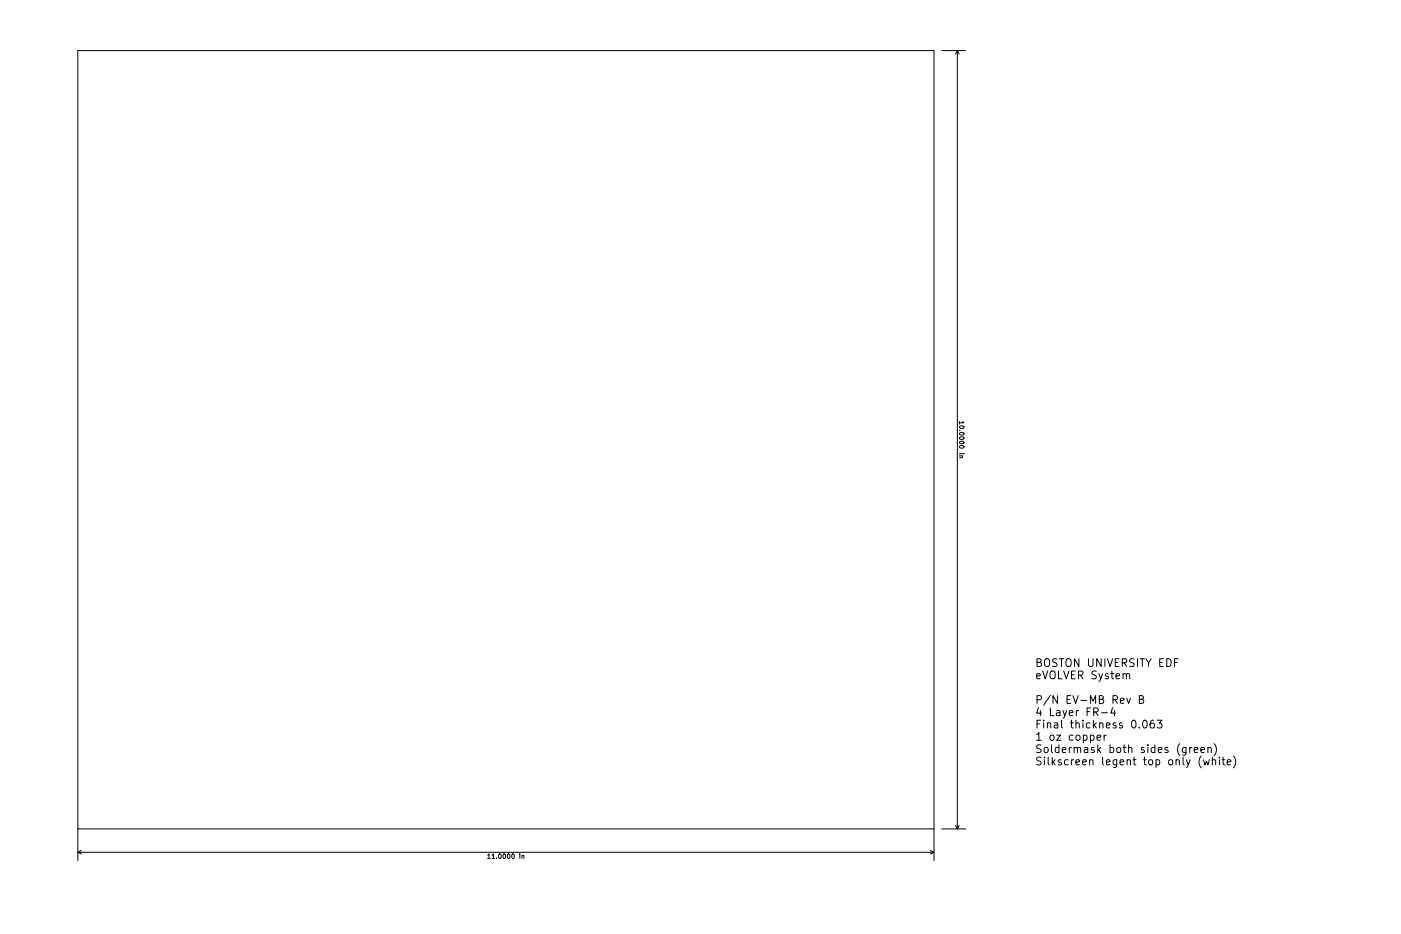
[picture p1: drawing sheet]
<svg xmlns="http://www.w3.org/2000/svg" width="457mm" height="305mm" viewBox="0 0 457 305" stroke-linecap="round" stroke-linejoin="round" font-family="sans-serif">
<defs><g id="words">
<g font-size="3.5">
<text x="337.8" y="217.6">BOSTON UNIVERSITY EDF</text>
<text x="337.8" y="221.6">eVOLVER System</text>
<text x="337.8" y="229.7">P/N EV-MB Rev B</text>
<text x="337.8" y="233.7">4 Layer FR-4</text>
<text x="337.8" y="237.7">Final thickness 0.063</text>
<text x="337.8" y="241.7">1 oz copper</text>
<text x="337.8" y="245.7">Soldermask both sides (green)</text>
<text x="337.8" y="249.7">Silkscreen legent top only (white)</text>
</g>
<g font-size="2.1">
<text x="313" y="138.5" transform="rotate(90 313 138.5)">10.0000 in</text>
<text x="160.1" y="280.2">11.0000 in</text>
</g>
</g></defs>
<g fill="none" stroke="#000" stroke-width=".33">
<path d="M307.3 16.5h7.8M312.4 16.5v254M312.4 16.5l-.6 1.1M312.4 16.5l.6 1.1M313.1 137.5v.9M314.2 137.5l.4 .5h-1.5M313.9 148.8l.1 .5-.9 .1M384.5 215h-1.2v2.5M359.5 232.6h1.9M360.3 239.9v1.7M361 239.9l-.4 .1-.3 .4M363.1 230.9l-.6 1.8h1.6"/>
<path d="M363.7 231.9v1.7M367.7 227.9l.6 1.6 .6-1.6M371.8 228.2l1.1-.1 .2-.4-.2-.6-1.1-.1v2.5h1l.5-.4a.66 .66 0 0 0-.6-.9M373.3 235.2l.2-.2a1.36 1.36 0 0 1 .9 1.3 1.36 1.36 0 0 1-.9 1.3 1.69 1.69 0 0 1-.2-2.4zM376.5 235a1 1 0 0 0-1.2 1.1v1l.3 .4 .7 .1 .3-.3 .2-.8-.3-.4-.7-.1-.5 .5M377.6 235h1.6l-.9 1 .8 .2v1.1l-.4 .3-1.1-.3M358 240.7l1.2-.2-.1-.5-.7-.1-.4 .4 .1 1.2h1M389.7 244.8l1.2-.3-.1-.5-.7-.1-.4 .4 .1 1.2h1M391.9 244.8l1.2-.3-.1-.5-.8-.1-.3 .4 .1 1.2h1M394.2 244.1l.3-.2 .7 .1 .1 1.6M394.2 243.9v1.7M395.6 248.2l.4-.3 .6 .1 .1 1.6"/>
<path d="M395.6 247.1v2.5M396.2 242.7a2.91 2.91 0 0 1 0 3.9M397.9 247.1v.2M397.9 247.9v1.7M398.8 247.9h.9M399.1 247.1v2.1l.6 .4M400.5 248.8l1.2-.3-.1-.5-.8-.1-.3 .4 .1 1.2h1M402.5 246.7a2.91 2.91 0 0 1 0 3.9M25.4 278.1h279.4M25.4 278.1l1.1 .6M25.4 270.5h279.4M26.5 277.5l-1.1 .6"/>
<path d="M159.1 279.1l.5-.4v1.5M170.3 279.3l.6-.1 .1 1M303.7 277.5l1.1 .6M304.8 278.1l-1.1 .6M307.3 270.5h7.8M311.8 269.4l.6 1.1M313 269.4l-.6 1.1M25.4 280.8v-264.3h279.4v264.3M159.1 280.2h.9"/>
</g>
<use href="#words"/>
</svg>
